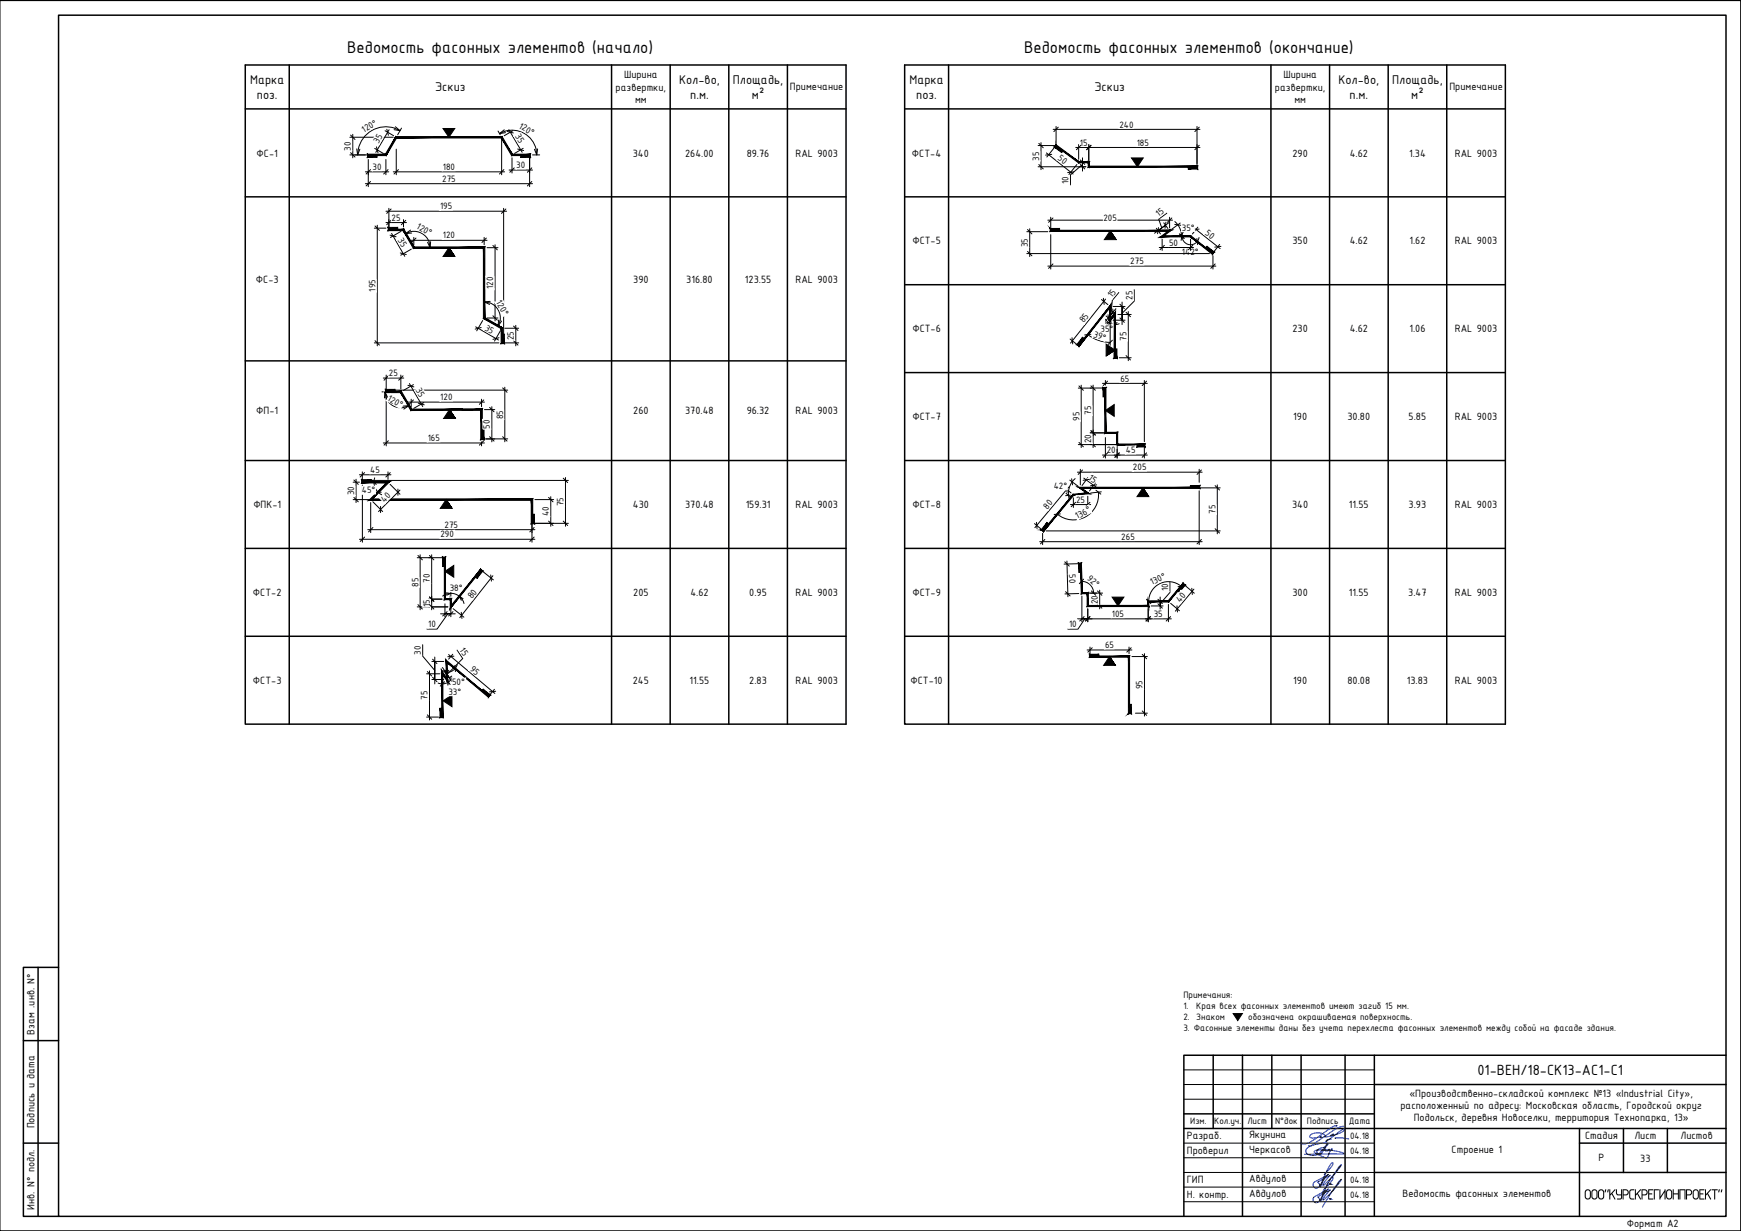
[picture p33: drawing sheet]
<svg xmlns="http://www.w3.org/2000/svg" width="594mm" height="420mm" viewBox="0 0 594 420" stroke-linecap="round" stroke-linejoin="round" font-family="sans-serif">
<defs><g id="words">
<g font-size="6.2">
<text x="118.5" y="18">Ведомость фасонных элементов (начало)</text>
<text x="349.5" y="18">Ведомость фасонных элементов (окончание)</text>
</g>
<g font-size="5.4">
<text x="504.1" y="366.9">01-ВЕН/18-СК13-АС1-С1</text>
<text x="540.4" y="409.4">ООО&quot;КУРСКРЕГИОНПРОЕКТ&quot;</text>
</g>
<g font-size="4.7">
<text x="85.3" y="28.7">Марка</text>
<text x="231.7" y="28.7">Кол-во,</text>
<text x="250.1" y="28.7">Площадь,</text>
<text x="310.3" y="28.7">Марка</text>
<text x="456.7" y="28.7">Кол-во,</text>
<text x="475.1" y="28.7">Площадь,</text>
<text x="87.7" y="33.7">поз.</text>
<text x="148.5" y="31.2">Эскиз</text>
<text x="235.5" y="33.7">п.м.</text>
<text x="256.6" y="33.7">м²</text>
<text x="312.7" y="33.7">поз.</text>
<text x="373.5" y="31.2">Эскиз</text>
<text x="460.5" y="33.7">п.м.</text>
<text x="481.6" y="33.7">м²</text>
</g>
<g font-size="3.9">
<text x="212.9" y="26.8">Ширина</text>
<text x="437.9" y="26.8">Ширина</text>
<text x="210.1" y="30.9">развертки,</text>
<text x="216.7" y="35.1">мм</text>
<text x="269.6" y="30.6">Примечание</text>
<text x="435.1" y="30.9">развертки,</text>
<text x="441.7" y="35.1">мм</text>
<text x="494.6" y="30.6">Примечание</text>
<text x="87.6" y="53.4">ФС-1</text>
<text x="215.9" y="53.4">340</text>
<text x="233.8" y="53.4">264.00</text>
<text x="254.8" y="53.4">89.76</text>
<text x="271.4" y="53.4">RAL 9003</text>
<text x="311.2" y="53.4">ФСТ-4</text>
<text x="441" y="53.4">290</text>
<text x="460.6" y="53.4">4.62</text>
<text x="480.8" y="53.4">1.34</text>
<text x="496.4" y="53.4">RAL 9003</text>
<text x="311.3" y="83.4">ФСТ-5</text>
<text x="441" y="83.4">350</text>
<text x="460.6" y="83.4">4.62</text>
<text x="480.9" y="83.4">1.62</text>
<text x="496.4" y="83.4">RAL 9003</text>
<text x="87.3" y="96.4">ФС-3</text>
<text x="216.1" y="96.4">390</text>
<text x="234.2" y="96.4">316.80</text>
<text x="254.2" y="96.4">123.55</text>
<text x="271.4" y="96.4">RAL 9003</text>
<text x="311.3" y="113.4">ФСТ-6</text>
<text x="441" y="113.4">230</text>
<text x="460.6" y="113.4">4.62</text>
<text x="480.9" y="113.4">1.06</text>
<text x="496.4" y="113.4">RAL 9003</text>
<text x="87.4" y="141.4">ФП-1</text>
<text x="216.1" y="141.4">260</text>
<text x="233.8" y="141.4">370.48</text>
<text x="254.8" y="141.4">96.32</text>
<text x="271.4" y="141.4">RAL 9003</text>
<text x="311.3" y="143.4">ФСТ-7</text>
<text x="441.3" y="143.4">190</text>
<text x="459.8" y="143.4">30.80</text>
<text x="480.7" y="143.4">5.85</text>
<text x="496.4" y="143.4">RAL 9003</text>
<text x="86.4" y="173.4">ФПК-1</text>
<text x="215.9" y="173.4">430</text>
<text x="233.8" y="173.4">370.48</text>
<text x="254.4" y="173.4">159.31</text>
<text x="271.4" y="173.4">RAL 9003</text>
<text x="311.3" y="173.4">ФСТ-8</text>
<text x="440.9" y="173.4">340</text>
<text x="460.3" y="173.4">11.55</text>
<text x="480.7" y="173.4">3.93</text>
<text x="496.4" y="173.4">RAL 9003</text>
<text x="86.3" y="203.4">ФСТ-2</text>
<text x="216.1" y="203.4">205</text>
<text x="235.6" y="203.4">4.62</text>
<text x="255.7" y="203.4">0.95</text>
<text x="271.4" y="203.4">RAL 9003</text>
<text x="311.3" y="203.4">ФСТ-9</text>
<text x="441" y="203.4">300</text>
<text x="460.3" y="203.4">11.55</text>
<text x="480.5" y="203.4">3.47</text>
<text x="496.4" y="203.4">RAL 9003</text>
<text x="86.3" y="233.4">ФСТ-3</text>
<text x="215.9" y="233.4">245</text>
<text x="235.3" y="233.4">11.55</text>
<text x="255.7" y="233.4">2.83</text>
<text x="271.4" y="233.4">RAL 9003</text>
<text x="310.7" y="233.4">ФСТ-10</text>
<text x="441.3" y="233.4">190</text>
<text x="459.8" y="233.4">80.08</text>
<text x="480.1" y="233.4">13.83</text>
<text x="496.4" y="233.4">RAL 9003</text>
<text x="11.7" y="353.1" transform="rotate(-90 11.7 353.1)">Взам .инв. N°</text>
<text x="480.9" y="374.4">«Производственно-складской комплекс №13 «Industrial City»,</text>
<text x="477.9" y="378.5">расположенный по адресу: Московская область, Городской округ</text>
<text x="482.4" y="382.7">Подольск, деревня Новоселки, территория Технопарка, 13»</text>
<text x="11.7" y="385.2" transform="rotate(-90 11.7 385.2)">Подпись и дата</text>
<text x="405" y="388.9">Разраб.</text>
<text x="426.2" y="388.5">Якунина</text>
<text x="540.9" y="388.9">Стадия</text>
<text x="557.7" y="388.9">Лист</text>
<text x="573.5" y="388.9">Листов</text>
<text x="405" y="393.9">Проверил</text>
<text x="426.2" y="393.6">Черкасов</text>
<text x="495.3" y="393.6">Строение 1</text>
<text x="545.5" y="396.4">Р</text>
<text x="559.7" y="396.6">33</text>
<text x="405" y="403.9">ГИП</text>
<text x="426.2" y="403.5">Авдулов</text>
<text x="11.7" y="412.9" transform="rotate(-90 11.7 412.9)">Инв. N° подл.</text>
<text x="405" y="408.9">Н. контр.</text>
<text x="426.2" y="408.5">Авдулов</text>
<text x="478.6" y="408.7">Ведомость фасонных элементов</text>
<text x="555.1" y="418.9">Формат А2</text>
</g>
<g font-size="3.4">
<text x="124.2" y="45.4" transform="rotate(-30 124.2 45.4)">120°</text>
<text x="175.7" y="46.5" transform="rotate(59 175.7 46.5)">35</text>
<text x="176.8" y="43.6" transform="rotate(30 176.8 43.6)">120°</text>
<text x="382" y="43.5">240</text>
<text x="119.8" y="51.4" transform="rotate(-90 119.8 51.4)">30</text>
<text x="129.2" y="49.1" transform="rotate(-60 129.2 49.1)">35</text>
<text x="368.5" y="49.7">15</text>
<text x="387.9" y="49.7">185</text>
<text x="127.1" y="58">30</text>
<text x="151.1" y="58">180</text>
<text x="176.2" y="57.4">30</text>
<text x="354.6" y="54.8" transform="rotate(-90 354.6 54.8)">35</text>
<text x="360.8" y="54.4" transform="rotate(39 360.8 54.4)">50</text>
<text x="150.9" y="62.1">275</text>
<text x="364.6" y="62.7" transform="rotate(-90 364.6 62.7)">10</text>
<text x="150.2" y="71.5">195</text>
<text x="133.6" y="75.3">25</text>
<text x="141.9" y="77.8" transform="rotate(30 141.9 77.8)">120°</text>
<text x="376.5" y="75.5">205</text>
<text x="395.3" y="74.1" transform="rotate(-36 395.3 74.1)">15</text>
<text x="135.6" y="81.9" transform="rotate(60 135.6 81.9)">35</text>
<text x="151.1" y="81.4">120</text>
<text x="398.9" y="83.9">50</text>
<text x="403.3" y="78.7">35°</text>
<text x="411" y="79.8" transform="rotate(38 411 79.8)">50</text>
<text x="350.7" y="84.4" transform="rotate(-90 350.7 84.4)">35</text>
<text x="403.3" y="87">142°</text>
<text x="385.7" y="90.2">275</text>
<text x="128.1" y="99.5" transform="rotate(-90 128.1 99.5)">195</text>
<text x="168.3" y="98.6" transform="rotate(-90 168.3 98.6)">120</text>
<text x="379.3" y="101.8" transform="rotate(-51 379.3 101.8)">15</text>
<text x="169.1" y="103.1" transform="rotate(60 169.1 103.1)">120°</text>
<text x="386.4" y="102.4" transform="rotate(-90 386.4 102.4)">25</text>
<text x="165.2" y="112.5" transform="rotate(30 165.2 112.5)">35</text>
<text x="369.8" y="110.4" transform="rotate(-52 369.8 110.4)">85</text>
<text x="375.5" y="113.3">35°</text>
<text x="175.4" y="116.1" transform="rotate(-90 175.4 116.1)">25</text>
<text x="372.9" y="114.9" transform="rotate(19 372.9 114.9)">39°</text>
<text x="384.4" y="116.3" transform="rotate(-90 384.4 116.3)">75</text>
<text x="132.7" y="128.4">25</text>
<text x="382.3" y="130.2">65</text>
<text x="132" y="136.5" transform="rotate(30 132 136.5)">120°</text>
<text x="141.8" y="133.2" transform="rotate(60 141.8 133.2)">35</text>
<text x="150.2" y="136.6">120</text>
<text x="171.6" y="143" transform="rotate(-90 171.6 143)">85</text>
<text x="368.3" y="143.7" transform="rotate(-90 368.3 143.7)">95</text>
<text x="372.4" y="141.6" transform="rotate(-90 372.4 141.6)">75</text>
<text x="167.2" y="146.3" transform="rotate(-90 167.2 146.3)">50</text>
<text x="146" y="150.6">165</text>
<text x="372.4" y="151.3" transform="rotate(-90 372.4 151.3)">20</text>
<text x="377.7" y="154.7">20</text>
<text x="384.2" y="154.7">45</text>
<text x="126.4" y="161.4">45</text>
<text x="386.6" y="160.5">205</text>
<text x="359.6" y="167">42°</text>
<text x="371.2" y="163.4" transform="rotate(36 371.2 163.4)">15</text>
<text x="120.9" y="169.1" transform="rotate(-90 120.9 169.1)">30</text>
<text x="123.5" y="168.4">45°</text>
<text x="131.2" y="171.7" transform="rotate(-45 131.2 171.7)">40</text>
<text x="192.3" y="172.8" transform="rotate(-90 192.3 172.8)">75</text>
<text x="357.4" y="174" transform="rotate(-50 357.4 174)">80</text>
<text x="367.2" y="171.6">25</text>
<text x="187.3" y="176.2" transform="rotate(-90 187.3 176.2)">40</text>
<text x="367.6" y="177.2" transform="rotate(-28 367.6 177.2)">136°</text>
<text x="414.8" y="175.4" transform="rotate(-90 414.8 175.4)">75</text>
<text x="150.3" y="183.4">290</text>
<text x="151.7" y="180.2">275</text>
<text x="382.6" y="184.3">265</text>
<text x="364.8" y="196" transform="rotate(88 364.8 196)">50</text>
<text x="370.8" y="197.6" transform="rotate(44 370.8 197.6)">92°</text>
<text x="142.7" y="200.3" transform="rotate(-90 142.7 200.3)">85</text>
<text x="146.7" y="199" transform="rotate(-90 146.7 199)">70</text>
<text x="153.5" y="201.7">38°</text>
<text x="393.1" y="199.8" transform="rotate(-25 393.1 199.8)">130°</text>
<text x="398.6" y="201.8" transform="rotate(-90 398.6 201.8)">10</text>
<text x="146.7" y="207.1" transform="rotate(-90 146.7 207.1)">15</text>
<text x="161.1" y="204.5" transform="rotate(-52 161.1 204.5)">80</text>
<text x="374.6" y="206.2" transform="rotate(-90 374.6 206.2)">20</text>
<text x="402.7" y="205.7" transform="rotate(-50 402.7 205.7)">40</text>
<text x="146.1" y="214.1">10</text>
<text x="364.8" y="214.1">10</text>
<text x="379.4" y="210.6">105</text>
<text x="393.7" y="210.6">35</text>
<text x="156.7" y="221.9" transform="rotate(56 156.7 221.9)">15</text>
<text x="377.1" y="221.2">65</text>
<text x="143.6" y="223.5" transform="rotate(-90 143.6 223.5)">30</text>
<text x="154.3" y="233.9">50°</text>
<text x="160.2" y="228.6" transform="rotate(40 160.2 228.6)">95</text>
<text x="145.9" y="238.9" transform="rotate(-90 145.9 238.9)">75</text>
<text x="153" y="237.2">33°</text>
<text x="389.9" y="235.3" transform="rotate(-90 389.9 235.3)">95</text>
<text x="403.8" y="340.8">Примечания:</text>
<text x="403.8" y="344.4">1.</text>
<text x="408.2" y="344.4">Края всех фасонных элементов имеют загиб 15 мм.</text>
<text x="403.8" y="348.1">2. Знаком</text>
<text x="403.8" y="351.8">3. Фасонные элементы даны без учета перехлеста фасонных элементов между собой на фасаде здания.</text>
<text x="425.9" y="348.1">обозначена окрашиваемая поверхность.</text>
<text x="406.2" y="383.8">Изм.</text>
<text x="414.4" y="383.8">Кол.уч.</text>
<text x="425.7" y="383.8">Лист</text>
<text x="435.1" y="383.8">N°док</text>
<text x="446" y="383.8">Подпись</text>
<text x="460.2" y="383.8">Дата</text>
<text x="460.7" y="388.9">04.18</text>
<text x="460.7" y="393.9">04.18</text>
<text x="460.7" y="403.9">04.18</text>
<text x="460.7" y="408.9">04.18</text>
</g>
</g></defs>
<!-- layer: FORMAT -->
<g fill="none" stroke="#000" stroke-width=".51">
<path d="M20 5.2h569v410h-569zM13 330.2v85M20 330.2h-12v85h12M8 355.2h12M414 360.2v25M424 360.2v55M434 360.2v25M444 360.2v55M459 360.2v55M469 360.2v55M469 370.2h120M589 360.2h-185v55"/>
<path d="M8 390.2h12M404 380.2h65M404 385.2h185M539 385.2v30M539 390.2h50M554 385.2v15M569 385.2v15M469 400.2h120"/>
</g>
<path d="M0 .2h593.9M404 365.2h65M404 370.2h65M404 375.2h65M404 395.2h65M404 390.2h65M404 400.2h65M404 405.2h65M404 410.2h65M0 420.2h593.9" fill="none" stroke="#000" stroke-width=".34"/>
<g fill="none" stroke="#041e9f" stroke-width=".34">
<path d="M452.6 387.6l-1.5 .7-.6-.2 .3-.4-.5 .4-1.7 .3h-1.2l-.5-.4 .7-.9 1.7-.4 2.2 .3 .5 .3 .3 .7 1-.1 1.7-.8h-.3l-.5 .5 .8-.1 2.3-.8 1.2-.7 .4-.6-1.1 .3-5.4 3.9a1.64 1.64 0 0 1 1.9-.8M452.8 390.4l-2.4 3.1-.8 .6-2.3 .2-1-.3-.7-.7 .2-1.2 1.3-.9 2.4-.7 2.9-.4a.48 .48 0 0 1 .5 0 .48 .48 0 0 1 .3 .4l-2.4 3.2h-.9a.76 .76 0 0 1-.6-.7 .76 .76 0 0 1 .6-.7l2.1-.7 .1 .1v.5a.75 .75 0 0 0 .7 .6 .75 .75 0 0 0 .7-.6v.3l.3 .2a.42 .42 0 0 0 .6 0 .42 .42 0 0 0 0-.6l-1.3 2.8a.75 .75 0 0 1-1.4 0l-3.2-1.6a.69 .69 0 0 1 .3-.7 .69 .69 0 0 1 .7-.1h2.8l2.8 .2 2.5 .6 1.2 .5-13.7 .2M455.7 388.4l-.2 .1 2.6-.1 2.1 .3M455.9 384.5l.3-.3-1.7 .5-7.7 5.3-1.7 .5-.9-.1-.4-.4 .5 .2M458.6 384.5l-1.3 .1-1.6 .8-8.3 5.6-.5 .2-.3-.2 .1 .1M451.8 405.8l2.8-2.9 .3-1-.8 .3-.9 1.6-2.7 5.6-.8 1h-1.1l-.5-.8 .2-1 4.9-2.8-1.1 1.3-1.5 3-.9-1.7 4.2-2.3-1.7 2-.8 1.4 .5-.1 3-3 2.8-3.9-.8 .7-2.1 3-3.6 5.8M451.8 400.9l2.8-3 .2-1-.7 .3-.9 1.6-2.8 5.7-.8 .9h-1l-.5-.8 .2-1 5-2.8-1.4 1.6-1.3 2.8-.9-1.7 4.2-2.4-1.9 2.2-.6 1.1 .1 .2 .3-.1 3.1-3.1 2.8-3.8-.8 .6-2.1 3-3.6 5.8"/>
<circle cx="454" cy="409.2" r=".05"/>
<circle cx="454" cy="404.2" r=".05"/>
</g>
<!-- layer: 0 -->
<path d="M420.8 345.9h3.1l-1.5 2.4z" fill="#000" stroke="#000" stroke-width=".34"/>
<!-- layer: RAZMER -->
<g fill="none" stroke="#000" stroke-width=".34">
<path d="M119.4 52.9h11.2M119.4 46.8h14.8M120.4 45.8v8.1M124.7 58.7h8M125.7 54.4v9.3M127.9 50.7l2.9 1.7M131.4 44.6l2.9 1.7M131.7 54.4v5.2M132.8 44.3l-4.6 7.7M134.2 58.7h38M134.7 43.8a9.6 9.6 0 0 0-12.4 7.1M135.2 50.9v8.7"/>
<path d="M137 43.7l-1.3 2.3M169.9 44.7l.8 1.3M171.2 47.9v11.7M172.3 44.8a8.4 8.4 0 0 1 10.6 6.1M173.6 44.3l4.6 7.7M173.7 58h8M174.7 53.8v5.3M175 44.6l-3 1.7M178.5 50.6l-2.9 1.8M180.7 53.8v9.9M181.7 52.9h2.4M354.2 56.9h16.3"/>
<path d="M354.2 49.7h5.7M355.2 48.7v9.2M357.1 52.2l9.1 7.2M359.4 44.2h50.1M359.9 50.2l-2.7 3.4M360.4 43.2v5.5M367.1 50.3h42.4M367.5 56.2l-2.8 3.4M368.1 49.3v5.1M368.4 55.4h2.1M369.4 56.1l-4.1 3.6v3.4M369.4 55.4v1.5v-1.5"/>
<path d="M369.4 53.9v1.5M369.4 56.9v1.5M371.5 49.3v6.9M408.5 43.2v13.6M124.7 62.7h57M127.7 77.9h4M128.7 76.9v41.1M131.7 72.1h41.2M131.7 76h7M132.7 71.1v6.4M133.6 79.7l4.5 7.8M136.8 79l-3.6 2"/>
<path d="M137.7 75v2.5M140.3 79a5.6 5.6 0 0 1 6.1 3.6M171.9 71.1v44.9M350.4 79.1h7.1M351.4 78.1v9.5M357.5 75.1h42.6M358.5 74.1v4M394.6 77.9l1.4 1.9M395.2 78.7l-1.2 .9M397.1 76.1l1.4 1.9M397.7 76.9l-2.5 1.8 2.5-1.8M398.1 72.8l-2.7 2 1 3"/>
<path d="M398.9 76l-1.2 .9M399.1 74.1v3.7M400.9 75.6a6.6 6.6 0 0 1 2.1 6.4M402.7 76.1l-2.8 2.1M403.7 79.2a2.91 2.91 0 0 0 1.6 4.2 2.91 2.91 0 0 0 3.8-2.3M407.3 77.7l9 7.2M408.7 77.5l-1.8 2.4M140.2 82h26M140.3 85l-3.5 2.1M141.2 81v2.5M165.2 81v2.5M166.2 84.5h3.7"/>
<path d="M168.9 83.5v26M350.4 86.6h62.3M357.5 90.8h57.4M358.5 80.1v11.7M381.8 99.8l-2.2 2.7-.6 5M387 98.9v3.9l-4.1 4.1M395.6 84.5h11.7M396.6 81.6v3.9M406.3 81.6v3.9M413.9 87.3v4.5M416.2 83.4l-1.9 2.4M127.7 117h42.6"/>
<path d="M162.3 111.5l7.8 4.6M164.7 109.4l-2 3.5M166.2 108.5h3.7M167.2 103.4a5.5 5.5 0 0 1 3.5 6M170.8 112.9l-2.1 3.5M172.3 112h4.7M172.3 117h4.7M176 111v7M365.1 115.7l2.2 1.8M371.2 114.2a12.3 12.3 0 0 0 7.6 2.7M372.9 112.1l-2.4 2.9M375.9 102.2l2.1 1.8"/>
<path d="M377.2 109l1.1 1.1M377.3 102.1l-12 15M377.4 107.8l.7 .6M378.2 108.5l-1 1.1M378.2 110.1l-.5 .8M378.3 110.1a3.8 3.8 0 0 0 3.6 .4M378.8 110.3v7.6M379.1 105.9l.6 .5M379.8 106.5l-1.6 2 1.6-2M379.8 109.3h4.1M379.8 104.6h4.1M380.8 105.4l-1 1.1"/>
<path d="M381.4 107.3h4.6M382.9 109.3v-4.7v4.7M382.9 103.1v1.5M382.9 109.3v1.5M385 106.3v16.8M130.3 133.8h.5M130.8 129h7M131.7 135.7a5.5 5.5 0 0 0 5.9 3.4M131.8 128v4.8M131.8 134.7v17.5M132.8 133.2h40.4M136.8 128v4.8"/>
<path d="M139.3 137.2h26M139.7 130.9l4.6 7.9M140.3 136.2v2.6M141.1 131.3l-3.5 2M144.6 137.4l-3.4 2M164.3 136.2v2.6M165.3 139.8h3.5M167.8 138.8v12M172.3 132.2v18.6M368.9 131.5v21.3M373 131.4v21.4M376.2 130.9h15.3"/>
<path d="M376.5 132.4l-8.6 .1M377.2 129.9v1.5M381.9 122.1h4.1M390.5 129.9v20.8M130.8 151.2h34.5M164.3 150.8v1.4M173.2 149.8h-7.9M367.9 151.7h16.6M372 147.7h8.5M376.2 155.3h15.3M377.2 149.4v6.9M381.2 148.8v7.5"/>
<path d="M390.5 152.8v3.5M120.5 170.5h6.7M120.5 164.6h2.2M121.5 163.6v7.9M122.6 162.1h10.8M123.6 161.1v2.4M123.7 165.6v19.5M124.7 164h69.3M126.5 171.5v10.3M127.2 171.2l3.4 3.4M127.9 163.1a4.8 4.8 0 0 0 2.3 5.8M132.4 161.1v2.5"/>
<path d="M133.1 165.3l3.4 3.4M136.5 167.3l-7.3 7.3M181.5 171.5v13.6M182.5 178.6h11.5M182.5 170.5h6.4M187.9 169.5v10.1M193 163v16.6M353 178.7l2.2 1.9M361.4 174.7l-1.3 1.6M363.2 166.4l2.3 1.9M364.7 166.3l-11.6 13.8M365 163.9l2.8 2"/>
<path d="M365.3 172.2h6.9M365.3 169l-1.7 .2M366.3 169.9v3.3M366.9 163.4a6.6 6.6 0 0 0-2 7.1M367.6 161.2h42.6M368.6 160.2v5.3M369.8 163.2l4.2 3M371.2 169.4v3.8M371.2 163l-2 2.7M373.8 164.8l-2 2.8M374.8 168a8.6 8.6 0 0 1-4.5 8.4 8.6 8.6 0 0 1-9.5-.9M375.8 167.9l-3.6 .4"/>
<path d="M409.2 160.2v4.4M409.2 167.5v18.4M409.2 166.5h7.2M415.4 165.5v16.7M122.7 184.1h59.8M125.5 180.8h57M142.4 190.4h8.4M143.4 189.4v18.7M147.3 189.4v18.7M164.7 195l3.7 2.9M168.2 196.5l-11.3 14.3M354.8 184.9h55.4"/>
<path d="M355.8 182v3.9M357 181.2h59.4M364.1 191.5l.3 12.2M367.8 192.4l-4.7 .1M369 198.4a4 4 0 0 1 4.2 4M399.2 198.8v3.4l-3.3 3.9M403.7 199.4l-.3 .3M404.5 199.9l3 2.6M142.4 207.1h10.4M146.3 204.5h4.5M150.3 209.5h1.5M151.8 206.1v4.4"/>
<path d="M152.4 202.7l-1.4 .8M152.8 209.5l-3.7 5.2h-3.4M153.8 209.5h-2h2M153.8 201.5v2M153.8 205.5v5M153.8 209.5h1.5M153.8 202.5l1.6 .3 1.3 .7M154.6 207.8l3.7 2.9M157.7 204.6l.6 1.4M367.7 211.2h1.5M368.1 202.6l-4.7 .1M369.2 211.2h2h-2"/>
<path d="M369.2 203.4v8.8M371.2 207.8v4.4M371.5 202.4h4.7M372.2 206.8h4M375.2 201.4v6.4M391.8 206.3v5.9M392.8 206.8h4.1M392.8 205.3h4.1M395.9 206.8v-1.5v1.5M395.9 203.8v1.5M395.9 206.8v1.5M398.7 206.3v5.9"/>
<path d="M399.5 205.9l3 2.6M399.7 211.2h-29.5l-2.4 3.5h-3.4M403.1 200.1a6.7 6.7 0 0 0-7.2-1 6.7 6.7 0 0 0-3.9 6.2M407.4 201.1l-6.3 7.5M144.2 220v3.9l4.2 4.9M145.6 230h4.5M146.6 229v16.7M147.4 231.9h4M147.4 225.8h4M148.4 231.9v-6.1v6.1M148.4 224.3v1.5M148.4 231.9v1.5"/>
<path d="M151 227.8l.8 1.3M151.8 229.1l1.5 2.2-1.5-2.2M152.7 228.5l-.9 .6M153 232.7l.6 .9M153.1 223.4l15.7 13.3M153.3 231.3l.9 1.3M154.1 231.7a3.8 3.8 0 0 1-4.6 1.4M154.2 230.8l-.9 .6M154.5 223.3l-1.4 1.7M156 221.9l1.9 2.8-5.3 5.5M156 226.9a3.8 3.8 0 0 1-5 2.3M168.7 235.3l-1.4 1.7"/>
<path d="M370.9 221.8h15.3M371.9 220.9v2.8M385.3 220.9v2.2M386.2 224.1h5.3M390.5 223.1v21.3M145.6 244.8h4M387.5 243.4h4"/>
</g>
<!-- layer: 0 -->
<g fill="none" stroke="#000" stroke-width=".34">
<path d="M0 .2h594v420h-594zM119.6 52.1l1.5 1.5M119.6 46.1l1.5 1.5M121.7 50.8l.3 2.1 .8-2M122.3 50.9l-.3 2M126.4 57.9l-1.5 1.5M128.5 50.1l.5 2.1M132 44.1l.5 2.1M132.4 57.9l-1.5 1.5M134.7 43.8l1.8 .8M134.9 43.3l1.6 1.3-2-.3M136 57.9l-1.5 1.5"/>
<path d="M171.9 57.9l-1.5 1.5M172.1 44.3l-1.6 1.3 2-.3M172.3 44.8l-1.8 .8M173.1 44.9l2.1 .5M175.5 57.3l-1.5 1.5M176.6 50.9l2.1 .5M181.5 57.3l-1.5 1.5M182.9 50.9l.3 2M183.5 50.8l-.3 2.1-.8-2M354.5 48.9l1.5 1.5M354.5 56.2l1.5 1.5M358.9 52.7l-2.1 .2"/>
<path d="M361.1 43.4l-1.5 1.5M366.4 58.7l-2.1 .2M368.6 54.6l1.5 1.5M368.6 56.2l1.5 1.5M368.8 49.6l-1.5 1.5M372.3 49.6l-1.5 1.5M409.2 49.6l-1.5 1.5M409.2 43.4l-1.5 1.5M126.4 62l-1.5 1.5M128 77.1l1.5 1.5M133.5 71.3l-1.5 1.5M133.5 75.2l-1.5 1.5"/>
<path d="M138.5 75.2l-1.6 1.5M140.1 78.5l-1.7 1.2 2.1-.2M140.3 79l-1.9 .7M172.6 71.3l-1.5 1.5M181.5 62l-1.5 1.5M350.6 78.3l1.5 1.5M359.3 74.4l-1.5 1.5M395.3 77.7l-.3 2.1M397.8 75.8l-.3 2.1M399.9 74.4l-1.5 1.5M400.9 76.6l2 .3M402.4 79.8l1.5 1.5"/>
<path d="M402.6 79.9l1.5 1.5M409.2 78.2l-2.1 .2M133.1 80.3l2 .5M136.6 86.3l2 .6M141.9 81.3l-1.5 1.5M146.4 82.6l.4 1.9M146.9 82.5l-.1 2-.9-1.8M165.9 81.3l-1.5 1.5M168.2 83.8l1.5 1.5M350.6 85.8l1.5 1.5M359.3 90.1l-1.5 1.5M397.3 83.7l-1.5 1.5"/>
<path d="M407 83.7l-1.5 1.5M408.4 81.4l.3 2.1M414.7 90.1l-1.5 1.5M416.6 84.1l-2.1 .2M128 116.3l1.5 1.5M164.2 111.8l-2.1 .5M165.2 103l2 .4M167.3 102.9l-2.1 .1 1.9 .9M168.2 107.8l1.5 1.5M170.1 109.2l-.1 2.1 1.2-1.7M170.3 115.3l-2.1 .5M170.6 109.4l-.6 1.9"/>
<path d="M175.2 111.3l1.5 1.5M175.2 116.3l1.5 1.5M365.8 115.3l.2 2.1M372.2 114.1l-2.1 .2M376.5 101.8l.3 2.1M378.1 107.4l.2 2.1M379.3 109.9l-2.1 .4M379.6 116.1l-1.5 1.5M379.7 105.5l.2 2.1M381.2 110.1l-1.5 1.4M382.1 108.5l1.5 1.5M382.1 103.8l1.5 1.5"/>
<path d="M384.2 106.6l1.5 1.5M131.3 133.8l.4 1.9M132.2 135.6l-.9-1.8-.1 2M132.5 128.3l-1.5 1.5M137.4 138.6l2.1-.1-1.7 1.1M137.5 128.3l-1.5 1.5M139.2 131.5l2 .6M139.5 138.5l-1.9 .6M141.1 136.5l-1.5 1.5M142.7 137.6l2.1 .6M165.1 136.5l-1.5 1.5M167.1 139l1.5 1.5"/>
<path d="M171.5 132.4l1.5 1.5M368.2 131.7l1.5 1.5M372.3 131.7l1.5 1.5M377.9 130.1l-1.5 1.5M384.2 121.4l1.5 1.5M391.2 130.1l-1.5 1.5M132.5 150.4l-1.5 1.5M165.1 150.4l-1.5 1.5M167.1 149.1l1.5 1.5M171.5 149.1l1.5 1.5M368.2 151l1.5 1.5M372.3 147l1.5 1.5"/>
<path d="M372.3 151l1.5 1.5M377.9 154.6l-1.5 1.5M381.9 154.6l-1.5 1.5M391.2 154.6l-1.5 1.5M120.8 169.8l1.5 1.5M120.8 163.8l1.5 1.5M124.4 161.3l-1.5 1.5M126.9 163.8l1.5 1.6M128 168h2.1M129.9 172.8v2.2M133.2 161.3l-1.5 1.5M135.8 166.9v2.1"/>
<path d="M187.2 177.9l1.5 1.5M187.2 169.8l1.5 1.5M192.2 177.9l1.5 1.5M192.2 163.2l1.5 1.5M353.7 178.3l.2 2.1M361.8 175.4l-2.1 .2M363.8 168.4l1.6 1.3M363.9 166l.2 2.1M365.7 163.4l.3 2.1M367 171.5l-1.5 1.5M369.4 160.4l-1.5 1.5M371.7 163.6l-2.1 .3"/>
<path d="M371.9 171.5l-1.5 1.5M374 167.3l1.6 1.4M374.2 165.5l-2.1 .3M410 160.4l-1.5 1.5M414.6 165.8l1.5 1.5M124.4 183.3l-1.5 1.5M127.3 180l-1.5 1.5M142.6 189.6l1.5 1.5M146.5 189.6l1.5 1.5M167.4 196.2l.3 2.2M182.3 180l-1.5 1.5M182.3 183.3l-1.5 1.5"/>
<path d="M356.5 184.1l-1.5 1.5M363.3 191.8l1.6 1.4M369.8 197.7l-1.5 1.5M410 184.1l-1.5 1.5M414.6 180.5l1.5 1.4M142.6 206.4l1.5 1.5M146.5 203.8l1.5 1.4M146.5 206.4l1.5 1.5M152.3 202.4l1.5 .1-1.4 .7M152.6 208.8l-1.5 1.4M153.8 202.5l-1.4 .3M154.6 208.8l-1.5 1.4"/>
<path d="M156.7 203.5l1 1.1M157.4 209l.2 2.1M158 204.3l-1.3-.8 .7 1.4M363.6 202l1.5 1.4M369.9 210.5l-1.5 1.5M371.9 210.5l-1.5 1.5M372.4 201.7l1.5 1.5M374.5 206.1l1.5 1.5M374.5 201.7l1.5 1.5M391.2 204.5l1.5 1.5M392.6 210.5l-1.5 1.5M395.1 206.1l1.5 1.5"/>
<path d="M395.1 204.5l1.5 1.5M399.4 210.5l-1.5 1.5M401.6 206.8l.2 2.1M404.1 200l-2.1 .2M406.7 200.8l.1 2.1M145.8 229.2l1.5 1.5M147.6 231.2l1.5 1.5M147.6 225l1.5 1.5M150.8 228.9l2.1 .4M151.7 232.7l-1.5 1.5M152.3 231.1l2.1 .4M153.2 228.8l-1.5 1.5"/>
<path d="M153.2 231.8l-.4 2M154.9 224l-2.1 .2M155.2 227.1l.2 2.1M169.1 235.9l-2.1 .2M372.7 221.1l-1.5 1.5M386 221.1l-1.5 1.5M389.8 223.4l1.5 1.5M145.8 244l1.5 1.5M389.8 242.7l1.5 1.5"/>
</g>
<!-- layer: RAZMER -->
<g fill="#fff" stroke="#fff" stroke-width=".34">
<path d="M169.2 139.9v3.1h2.7zM169.2 139.9h2.7v3.1z"/>
<path d="M150.2 69v2.7l4.2-2.7zM150.2 71.7l4.2-2.7v2.7z"/>
<path d="M117.3 48.3v3.1h2.7zM117.3 48.3h2.7v3.1z"/>
<path d="M178 41.5l-1.3 2.3 6.1 .5zM176.7 43.8l6.1 .5-1.3 2.3z"/>
<path d="M175.5 46.6l3.8 1.3-1.6-2.6zM175.5 46.6l3.8 1.3-2.3 1.4z"/>
<path d="M176.2 55v2.6l3.1-2.6zM176.2 57.6l3.1-2.6v2.6z"/>
<path d="M151.1 55.6v2.7l4.2-2.7zM151.1 58.3l4.2-2.7v2.7z"/>
<path d="M123 43.3l1.3 2.3 3.5-5.1zM127.8 40.5l1.3 2.3-4.8 2.8z"/>
<path d="M127.1 55.6v2.7l3.1-2.7zM127.1 58.3l3.1-2.7v2.7z"/>
<path d="M150.9 59.7v2.6l4.6-2.6zM150.9 62.3l4.6-2.6v2.6z"/>
<path d="M135.4 82l3.9 1.4-1.6-2.7zM135.4 82l3.9 1.4-2.3 1.3z"/>
<path d="M166.4 110.4l-1.3 2.3 4-.8zM165.1 112.7l4-.8-1.4 2.3z"/>
<path d="M133.6 72.9v2.6l3.1-2.6zM133.6 75.5l3.1-2.6v2.6z"/>
<path d="M173 113v3.1h2.6zM173 113h2.6v3.1z"/>
<path d="M151.1 79v2.6l4.2-2.6zM151.1 81.6l4.2-2.6v2.6z"/>
<path d="M165.9 94.4v4.2h2.6zM165.9 94.4h2.6v4.2z"/>
<path d="M143.1 75.7l-1.3 2.3 6.1 .4zM141.8 78l6.1 .4-1.3 2.3z"/>
<path d="M125.7 95.4v4.1h2.6zM125.7 95.4h2.6v4.1z"/>
<path d="M132.7 126v2.6l3.1-2.6zM132.7 128.6l3.1-2.6v2.6z"/>
<path d="M164.8 143.3v3h2.6zM164.8 143.3h2.6v3z"/>
<path d="M150.2 134.2v2.6l4.2-2.6zM150.2 136.8l4.2-2.6v2.6z"/>
<path d="M146 148.1v2.7l4.1-2.7zM146 150.8l4.1-2.7v2.7z"/>
<path d="M133.2 134.5l-1.3 2.2 6.1 .5zM131.9 136.7l6.1 .5-1.3 2.3z"/>
<path d="M151.7 177.7v2.7l4.6-2.7zM151.7 180.4l4.6-2.7v2.7z"/>
<path d="M150.3 181v2.6l4.6-2.6zM150.3 183.6l4.6-2.6v2.6z"/>
<path d="M189.9 169.8v3h2.6zM189.9 169.8h2.6v3z"/>
<path d="M184.9 172.9v3.3h2.6zM184.9 172.9h2.6v3.3z"/>
<path d="M118.5 166v3.1h2.6zM118.5 166h2.6v3.1z"/>
<path d="M126.4 159v2.6l3.3-2.6zM126.4 161.6l3.3-2.6v2.6z"/>
<path d="M129.5 169.9l1.9 1.9 .4-4.2zM131.8 167.6l1.9 1.9-2.3 2.3z"/>
<path d="M123.5 165.9v2.7l4.6-2.7zM123.5 168.6l4.6-2.7v2.7z"/>
<path d="M128.7 45.3l-1.6 2.6 2.3 1.4zM128.7 45.3l2.2 1.3-1.5 2.7z"/>
<path d="M169 103.2l5 3.4-2.8-4.7zM169 103.2l5 3.4-2.3 1.4z"/>
<path d="M141.6 133.3l3.8 1.4-1.6-2.7zM141.6 133.3l3.8 1.4-2.3 1.3z"/>
<path d="M144.3 195.9v3.1h2.6zM144.3 195.9h2.6v3.1z"/>
<path d="M161.1 200.6l-1.9 2.4 2.1 1.6zM161.1 200.6l2.1 1.6-1.9 2.4z"/>
<path d="M146.1 211.7v2.6l2.6-2.6zM146.1 214.3l2.6-2.6v2.6z"/>
<path d="M140.3 197.2v3.1h2.7zM140.3 197.2h2.7v3.1z"/>
<path d="M144.3 204.5v2.6h2.6zM144.3 204.5h2.6v2.6z"/>
<path d="M153.5 199.3v2.6l4.4-2.6zM153.5 201.9l4.4-2.6v2.6z"/>
<path d="M382 113.2v3.1h2.6zM382 113.2h2.6v3.1z"/>
<path d="M369.8 106.5l-1.9 2.4 2.1 1.7zM369.8 106.5l2.1 1.6-1.9 2.5z"/>
<path d="M384 99.3v3.1h2.6zM384 99.3h2.6v3.1z"/>
<path d="M379.2 98.2l-1.7 2 2 1.7zM379.2 98.2l2 1.7-1.7 2z"/>
<path d="M375.5 110.9v2.6l4.4-2.6zM375.5 113.5l4.4-2.6v2.6z"/>
<path d="M143.5 235.8v3.1h2.7zM143.5 235.8h2.7v3.1z"/>
<path d="M161.8 226.7l-1.8 2h4.1zM160 228.7h4.1l-1.7 2z"/>
<path d="M141.2 220.5v3h2.6zM141.2 220.5h2.6v3z"/>
<path d="M156.5 222l3.7 .7-1.5-2.2zM156.5 222l3.7 .7-2.2 1.5z"/>
<path d="M153 234.8v2.6l4.4-2.6zM153 237.4l4.4-2.6v2.6z"/>
<path d="M154.3 231.5v2.6l4.4-2.6zM154.3 234.1l4.4-2.6v2.6z"/>
<path d="M387.9 47.3v2.6l4.2-2.6zM387.9 49.9l4.2-2.6v2.6z"/>
<path d="M368.5 47.3v2.6l2.6-2.6zM368.5 49.9l2.6-2.6v2.6z"/>
<path d="M382 41.1v2.7l4.8-2.7zM382 43.8l4.8-2.7v2.7z"/>
<path d="M362.2 60.1v2.6h2.6zM362.2 60.1h2.6v2.6z"/>
<path d="M362.3 52.5l-1.7 2 4.1-.1zM360.6 54.5l4.1-.1-1.6 2z"/>
<path d="M352.2 51.8v3h2.6zM352.2 51.8h2.6v3z"/>
<path d="M376.5 73.1v2.6l4.6-2.6zM376.5 75.7l4.6-2.6v2.6z"/>
<path d="M412.5 77.9l-1.6 2.1 4-.2zM410.9 80l4-.2-1.6 2.1z"/>
<path d="M403.3 84.6v2.6l5.7-2.6zM403.3 87.2l5.7-2.6v2.6z"/>
<path d="M398.9 81.4v2.7l3.1-2.7zM398.9 84.1l3.1-2.7v2.7z"/>
<path d="M393.9 72.1l1.6 2.1 .5-3.7zM396 70.5l1.6 2.2-2.1 1.5z"/>
<path d="M403.3 76.3v2.7l4.4-2.7zM403.3 79l4.4-2.7v2.7z"/>
<path d="M385.7 87.8v2.6l4.6-2.6zM385.7 90.4l4.6-2.6v2.6z"/>
<path d="M348.3 81.3v3.1h2.7zM348.3 81.3h2.7v3.1z"/>
<path d="M373.7 112.6l-.9 2.5 5-1.1zM372.8 115.1l5-1.1-.8 2.5z"/>
<path d="M386.6 158.1v2.7l4.6-2.7zM386.6 160.8l4.6-2.7v2.7z"/>
<path d="M357.5 170.1l-1.9 2.3 2 1.7zM357.5 170.1l2.1 1.6-2 2.4z"/>
<path d="M367.2 169.2v2.6l3-2.6zM367.2 171.8l3-2.6v2.6z"/>
<path d="M372.6 161.5l-1.5 2.1 3.7-.6zM371.1 163.6l3.7-.6-1.6 2.2z"/>
<path d="M359.6 164.5v2.7l4.6-2.7zM359.6 167.2l4.6-2.7v2.7z"/>
<path d="M382.6 181.8v2.7l4.6-2.7zM382.6 184.5l4.6-2.7v2.7z"/>
<path d="M412.3 172.3v3.1h2.7zM412.3 172.3h2.7v3.1z"/>
<path d="M366.5 175.1l1.2 2.3 3.6-4.9zM371.3 172.5l1.3 2.3-4.9 2.6z"/>
<path d="M372.2 203.1v3.1h2.6zM372.2 203.1h2.6v3.1z"/>
<path d="M364.6 196l2.7 3.1-.1-3.1zM364.6 196l2.7 3.1h-2.6z"/>
<path d="M379.4 208.2v2.6l4.2-2.6zM379.4 210.8l4.2-2.6v2.6z"/>
<path d="M396.2 199.2v2.6h2.6zM396.2 199.2h2.6v2.6z"/>
<path d="M393.7 208.2v2.6l3.1-2.6zM393.7 210.8l3.1-2.6v2.6z"/>
<path d="M403 201.6l-2.2 2.5 2.1 1.7zM403 201.6l2 1.7-2.1 2.5z"/>
<path d="M364.8 211.7v2.6l2.6-2.6zM367.4 211.7v2.6h-2.6z"/>
<path d="M392.1 197.6l1.1 2.4 3.9-4.7zM397.1 195.3l1.1 2.4-5 2.3z"/>
<path d="M372.5 195.9l-1.9 1.9 5 1.1zM370.6 197.8l5 1.1-1.8 1.9z"/>
<path d="M370 138.6v3h2.6zM370 138.6h2.6v3z"/>
<path d="M365.9 140.6v3.1h2.6zM365.9 140.6h2.6v3.1z"/>
<path d="M370 148.2v3.1h2.6zM370 148.2h2.6v3.1z"/>
<path d="M377.7 152.3v2.6l3-2.6zM377.7 154.9l3-2.6v2.6z"/>
<path d="M384.2 152.3v2.6l3.3-2.6zM384.2 154.9l3.3-2.6v2.6z"/>
<path d="M382.3 127.8v2.7l3.1-2.7zM382.3 130.5l3.1-2.7v2.7z"/>
<path d="M377.1 218.8v2.6l3-2.6zM377.1 221.4l3-2.6v2.6z"/>
<path d="M387.5 232.2v3.1h2.6zM387.5 232.2h2.6v3.1z"/>
</g>
<!-- layer: Zakladnie -->
<g fill="#000" stroke="#000" stroke-width=".34">
<path d="M151.2 43.9h4l-2 2.9zM386.1 53.9h4l-2 3zM377.2 140.1l3-2v4zM151.8 195l3-2v4zM379.5 203.8h4l-2 3zM151.2 239.2l3-2v4z"/>
<path d="M177.7 53.2v.5l2.8-.5zM177.7 53.7l2.8-.5 .5 .5zM180.5 53.1l.5 .6zM180.5 53.1l.5-.5v1.1zM174.6 53.1h5.9l.5-.5zM174.9 52.6h6.1l-6.4 .5zM171 47.1l3.6 6 .3-.5zM171.3 46.6l3.6 6-3.9-5.5zM135.3 47.1h35.7l.3-.5zM135 46.6h36.3l-36 .5zM135 46.6l-3.2 6.5 3.5-6zM135 46.6l-3.2 6.5-.3-.5zM125.9 53.1h5.9l-.3-.5zM125.4 52.6h6.1l-5.6 .5zM125.4 52.6l.5 .6zM125.4 52.6l.5 .6-.5 .5zM125.4 53.7l3.3-.5h-2.8zM125.4 53.7l3.3-.5v.5z"/>
<path d="M405.5 57.3v.4l2.8-.4zM405.5 57.7l2.8-.4 .4 .4zM408.3 57.1l.4 .6zM408.3 57.1l.4-.4v1zM371.3 57.1h37l.4-.4zM371.3 57.1l.4-.4h37zM371.3 55.6v1.5l.4-.4zM371.3 55.6l.4-.4v1.5zM368 55.6h3.3l.4-.4zM368.1 55.2h3.6l-3.7 .4zM360.4 49.9l7.6 5.7 .1-.4zM360.3 49.4l7.8 5.8-7.7-5.3zM360.3 49.4v.7zM360.3 49.4v.7l-.6 .1zM359.7 50.2l2.8 1.6-2.2-1.7zM359.7 50.2l2.8 1.6-.2 .3z"/>
<path d="M132.9 78.1h2.8v-.5zM132.4 77.6h3.3l-2.8 .5zM132.4 77.6l.5 .6zM132.4 77.6l.5 .6-.5 .5zM132.4 78.7l5.4-.5h-4.9zM132.4 78.7l5.4-.5-.2 .5zM137.8 78.2l-.2 .5 3.8 5.6zM137.6 78.7l3.8 5.6-.3 .5zM141.4 84.3l-.3 .5 24.3-.5zM141.1 84.8l24.3-.5-.4 .5zM165.4 84.3l-.4 .5 .4 23.6zM165 84.8l.4 23.6-.4 .3zM165 108.7l6.5 3.2-6.1-3.5zM165 108.7l6.5 3.2-.5 .3zM171 112.2l.5 4.6v-4.9zM171 112.2l.5 4.6-.5 .5zM171 117.3l.6-.5zM171 117.3l.6-.5 .5 .5zM171.6 114v2.8l.5 .5zM171.6 114h.5v3.3z"/>
<path d="M358.8 78.4h2.7v-.4zM358.4 78h3.1l-2.7 .4zM358.4 78l.4 .6zM358.4 78l.4 .6-.4 .4zM358.8 78.6l-.4 .4 41.3-.4zM358.4 79l41.3-.4-1.2 .4zM398.5 79l-1.3 1.5 2.5-1.9zM396 80.9l2.5-1.9-1.3 1.5zM396 80.9l10.3-.4h-9.1zM396 80.9l10.3-.4-.1 .4zM406.3 80.5l-.1 .4 7.5 5.4zM406.2 80.9l7.5 5.4v.5zM413.8 86.1l-.1 .7zM413.8 86.1h.6l-.7 .7zM411.6 84.4l2.2 1.7h.6zM411.9 84.1l2.5 2-2.8-1.7z"/>
<path d="M378.8 78.8l2 3zM378.8 78.8l2 3h-4z"/>
<path d="M153.2 84.5l2 3zM153.2 84.5l2 3h-4z"/>
<path d="M377.4 121.5l3-2zM377.4 117.5l3 2-3 2z"/>
<path d="M380.7 119.1l.4 3.2v-3.2zM380.7 119.1l.4 3.2-.4-.4zM380.1 122.3h1l-.4-.4zM380.1 122.3l.6-.4zM380.2 107.7l-.1 14.6 .4-.4zM380.7 106.4l-.2 15.5-.3-14.2zM380.7 106.4l-2.1 3.5 1.6-2.2zM380.7 106.4l-2.1 3.5 .4-1.2zM378.6 105.2v4.7l.4-1.2zM379 104v4.7l-.4-3.5zM379 104l-10.8 14.2 10.4-13zM379 104l-10.8 14.2v-.5zM367.4 117.6l.8 .6v-.5zM367.4 117.6l.8 .1zM369.4 115.1l-2 2.5h.6zM369.4 115.1l.3 .3-1.7 2.2z"/>
<path d="M132 133.4h2.8v-.5zM131.5 132.9h3.3l-2.8 .5zM131.5 132.9l.5 .6zM131.5 132.9l.5 .6-.5 .5zM132 133.5l-.5 .5 5.4-.5zM131.5 134l5.4-.5-.2 .5zM136.9 133.5l-.2 .5 3.8 5.6zM136.7 134l3.8 5.6-.3 .5zM140.5 139.6l-.3 .5 17.6-.5zM140.2 140.1l17.6-.5v.5zM157.8 139.6v.5l6.8-.5zM157.8 140.1l6.8-.5-.5 .5zM164.6 139.6l-.5 .5 .5 9.5zM164.1 140.1l.5 9.5-.5 .5zM164.6 149.6l-.5 .5zM164.1 150.1l.6-.5 .5 .5zM164.7 146.8v2.8l.5 .5zM164.7 146.8h.5v3.3z"/>
<path d="M153.4 139.8l2 3zM153.4 139.8l2 3h-4z"/>
<path d="M387.5 152.1v.4l2.8-.4zM387.5 152.5l2.8-.4 .4 .4zM390.3 152l.4 .5zM390.3 152l.4-.4v.9zM381 152h9.3l.4-.4zM381 152l.4-.4h9.3zM381 148v4l.4-.4zM381 148l.4-.4v4zM377 148h4l.4-.4zM377 148l.4-.4h4zM377 132.7v15.3l.4-.4zM377.4 132.2v15.4l-.4-14.9zM376.8 132.7l.6-.5zM376.4 132.2h1l-.6 .5zM376.4 132.2l.4 3.2v-2.7zM376.4 132.2l.4 3.2h-.4z"/>
<path d="M152.2 170.5l2 3zM152.2 170.5l2 3h-4z"/>
<path d="M181.9 175.5l.5 3.3v-3.3zM181.9 175.5l.5 3.3-.5-.5zM181.3 178.8h1.1l-.5-.5zM181.3 178.8l.6-.5zM181.3 170.8v8l.5-.5zM181.3 170.8l.5-.5v8zM125.9 170.8h55.4l.5-.5zM125.9 170.8l1.2-.5h54.7zM125.9 170.8l1.2-.5 4.7-5.4zM131.8 164.9l1.2-.5-5.9 5.9zM123.4 164.8l8.4 .1 1.2-.5zM123.4 164.8l.5-.5 9.1 .1zM123.4 163.7v1.1l.5-.5zM123.4 163.7l.5 .6zM123.4 163.7l.5 .5 2.8-.5zM123.9 164.2l2.8-.5v.5z"/>
<path d="M390 166.5l2 3zM390 166.5l2 3h-4z"/>
<path d="M406.2 165.7v.4l3.2-.4zM406.2 166.1l3.2-.4-.4 .4zM409.4 165.7l-.4 .4 .4 .6zM409 166.1l.4 .6zM369.3 166.7h40.1l-.4-.4zM368 166.3h41l-39.7 .4zM368 166.3l3.7 2.2-2.4-1.8zM368 166.3l3.7 2.2-1.1-.3zM366.4 169.1l5.3-.6-1.1-.3zM366.2 168.7l4.4-.5-4.2 .9zM366.2 168.7l-10.2 12.8 10.4-12.4zM366.2 168.7l-10.2 12.8v-.6zM355.3 180.9l.7 .6v-.6zM355.3 180.9h.7zM357.3 178.4l-2 2.5 .5-.1zM357.3 178.4l.2 .2-1.7 2.2z"/>
<path d="M151 190.1v3.3h.4zM151 190.1l.4 .4v2.9zM151 190.1l.4 .4 .6-.4zM151.4 190.5l.6-.4zM152 190.1l-.4 .4 .4 13.8zM151.6 190.5l.4 13.8-.4 .4zM151.6 204.7l2.4-.4h-2zM151.6 204.7l2.4-.4-.4 .4zM153.6 204.7l.4 1.9v-2.3zM153.6 204.7l.4 1.9-.4 1.1zM164 194.3l-10 12.3-.4 1.1zM164 194.3l.1 .5-10.5 12.9zM164 194.3l.1 .5 .7 .1zM164.1 194.8l.7 .1zM164.2 194.9l-1.4 2.5 2-2.5zM164.2 194.9l-1.4 2.5-.3-.3z"/>
<path d="M368 192.2l.1 3.2h.4zM368 192.2l.4 .4 .1 2.8zM368 192.2l.4 .4 .6-.4zM368.4 192.6l.6-.4zM369 192.2l-.4 .4 .8 9.6zM368.6 192.6l.8 9.6-.4 .4zM369.4 202.2l-.4 .4 2.4-.4zM369 202.6l2.4-.4-.4 .4zM371.4 202.2l-.4 .4 .4 4zM371 202.6l.4 4-.4 .4zM371.4 206.6l-.4 .4 20.6-.4zM371 207l20.6-.4 .4 .4zM391.6 205.1v1.5l.4 .4zM391.6 205.1l.4 .4v1.5zM391.6 205.1l.4 .4 6.6-.4zM392 205.5l6.6-.4 .2 .4zM403.7 199l-5.1 6.1 .2 .4zM403.7 199l.1 .6-5 5.9zM403.7 199l.1 .6 .7 .1zM403.8 199.6l.7 .1zM403.9 199.7l-1.5 2.4 2.1-2.4zM403.9 199.7l-1.5 2.4-.3-.3z"/>
<path d="M372.2 223.7h2.7v-.4zM371.8 223.3h3.1l-2.7 .4zM371.8 223.3l.4 .6zM371.8 223.3l.4 .6-.4 .4zM372.2 223.9l-.4 .4 13.6-.4zM371.8 224.3l13.6-.4-.4 .4zM385.4 223.9l-.4 .4 .4 18.9zM385 224.3l.4 18.9-.4 .4zM385 243.6l.7-.4zM385 243.6l.7-.4 .4 .4zM385.7 240.4v2.8l.4 .4zM385.7 240.4h.4v3.2z"/>
<path d="M378.6 224.1l2 3zM378.6 224.1l2 3h-4z"/>
<path d="M150.1 241.7l.4 2.8v-2.8zM150.1 241.7l.4 2.8-.4 .4zM150.5 244.5l-.4 .4 .6-.4zM150.1 244.9l.6-.4 .4 .4zM150.7 229v15.5l.4 .4zM150.7 229l.4 1.3v14.6zM150.7 229l.4 1.3 1.1 1zM151.1 230.3l1.1 1 .4 1.3zM152.2 225.3v6l.4 1.3zM152.2 225.3l.4 .9v6.4zM152.2 225.3l.4 .9 14 11.2zM152.6 226.2l14 11.2 .1 .6zM166.8 237.3l-.1 .7zM166.8 237.3h.5l-.6 .7zM164.6 235.5l2.2 1.8h.5zM164.9 235.2l2.4 2.1-2.7-1.8z"/>
</g>
<g fill="none" stroke="#000" stroke-width=".51">
<path d="M83.7 22.2h205v225h-205zM83.7 37.2h205M98.7 22.2v225M208.7 22.2v225M228.7 22.2v225M248.7 22.2v225M268.7 22.2v225M308.7 22.2h205v225h-205zM308.7 37.2h205M323.7 22.2v225M433.7 22.2v225M453.7 22.2v225"/>
<path d="M473.7 22.2v225M493.7 22.2v225M83.7 67.2h205M308.7 67.2h205M308.7 97.2h205M83.7 123.2h205M308.7 127.2h205M83.7 157.2h205M308.7 157.2h205M83.7 187.2h205M308.7 187.2h205M83.7 217.2h205"/>
<path d="M308.7 217.2h205"/>
</g>
<use href="#words"/>
</svg>
